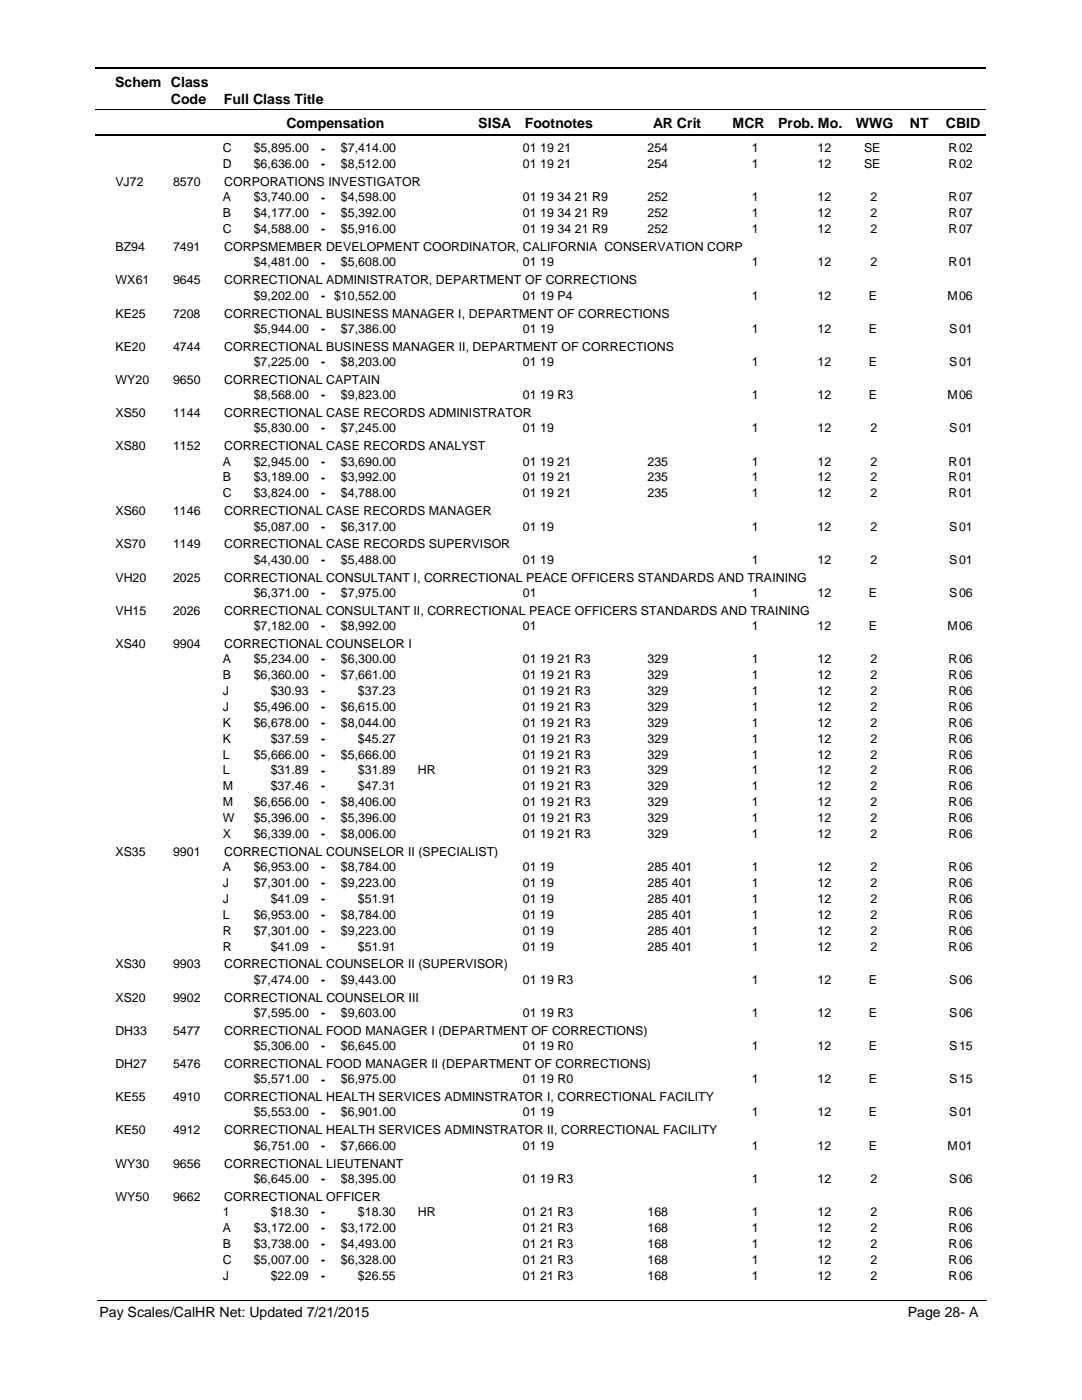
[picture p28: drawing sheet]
<svg xmlns="http://www.w3.org/2000/svg" width="216mm" height="279mm" viewBox="0 0 216 279" stroke-linecap="round" stroke-linejoin="round" font-family="sans-serif">
<defs><g id="words">
<g font-size="2.8">
<text x="23" y="17.3">Schem Class</text>
<text x="34.1" y="20.7">Code</text>
<text x="44.7" y="20.7">Full Class Title</text>
<text x="57.2" y="25.6">Compensation</text>
<text x="95.4" y="25.6">SISA</text>
<text x="104.7" y="25.6">Footnotes</text>
<text x="130.3" y="25.6">AR Crit</text>
<text x="146.2" y="25.6">MCR</text>
<text x="155.3" y="25.6">Prob. Mo.</text>
<text x="170.8" y="25.6">WWG</text>
<text x="181.5" y="25.6">NT</text>
<text x="188.7" y="25.6">CBID</text>
<text x="19.9" y="262.9">Pay Scales/CalHR Net: Updated 7/21/2015</text>
<text x="181.1" y="262.9">Page 28- A</text>
</g>
<g font-size="2.5">
<text x="44.5" y="33.6">D</text>
<text x="44.5" y="30.4">C</text>
<text x="50.6" y="30.4">$5,895.00</text>
<text x="50.6" y="33.6">$6,636.00</text>
<text x="64.1" y="30.4">-</text>
<text x="64.1" y="33.6">-</text>
<text x="68" y="30.4">$7,414.00</text>
<text x="68" y="33.6">$8,512.00</text>
<text x="104.3" y="30.4">01 19 21</text>
<text x="104.3" y="33.6">01 19 21</text>
<text x="129.2" y="30.4">254</text>
<text x="129.2" y="33.6">254</text>
<text x="150" y="30.4">1</text>
<text x="150" y="33.6">1</text>
<text x="163.1" y="30.4">12</text>
<text x="163.1" y="33.6">12</text>
<text x="172.4" y="30.4">SE</text>
<text x="172.4" y="33.6">SE</text>
<text x="189.3" y="30.4">R</text>
<text x="189.3" y="33.6">R</text>
<text x="191.4" y="30.4">02</text>
<text x="191.4" y="33.6">02</text>
<text x="23" y="37.2">VJ72</text>
<text x="34.5" y="37.2">8570</text>
<text x="44.5" y="40.2">A</text>
<text x="44.7" y="37.2">CORPORATIONS INVESTIGATOR</text>
<text x="50.6" y="40.2">$3,740.00</text>
<text x="64.1" y="40.2">-</text>
<text x="68" y="40.2">$4,598.00</text>
<text x="104.3" y="40.2">01 19 34 21 R9</text>
<text x="129.2" y="40.2">252</text>
<text x="150" y="40.2">1</text>
<text x="163.1" y="40.2">12</text>
<text x="173.7" y="40.2">2</text>
<text x="189.3" y="40.2">R</text>
<text x="191.4" y="40.2">07</text>
<text x="44.5" y="43.4">B</text>
<text x="44.5" y="46.5">C</text>
<text x="50.6" y="43.4">$4,177.00</text>
<text x="50.6" y="46.5">$4,588.00</text>
<text x="64.1" y="43.4">-</text>
<text x="64.1" y="46.6">-</text>
<text x="68" y="46.5">$5,916.00</text>
<text x="68" y="43.4">$5,392.00</text>
<text x="104.3" y="46.5">01 19 34 21 R9</text>
<text x="104.3" y="43.4">01 19 34 21 R9</text>
<text x="129.2" y="46.5">252</text>
<text x="129.2" y="43.4">252</text>
<text x="150" y="43.4">1</text>
<text x="150" y="46.5">1</text>
<text x="163.1" y="43.4">12</text>
<text x="163.1" y="46.5">12</text>
<text x="173.7" y="46.5">2</text>
<text x="173.7" y="43.4">2</text>
<text x="189.3" y="43.4">R</text>
<text x="189.3" y="46.5">R</text>
<text x="191.4" y="43.4">07</text>
<text x="191.4" y="46.5">07</text>
<text x="23" y="50.1">BZ94</text>
<text x="34.5" y="50.1">7491</text>
<text x="44.7" y="50.1">CORPSMEMBER DEVELOPMENT COORDINATOR, CALIFORNIA CONSERVATION CORP</text>
<text x="50.6" y="53.1">$4,481.00</text>
<text x="64.1" y="53.2">-</text>
<text x="68" y="53.1">$5,608.00</text>
<text x="104.3" y="53.1">01 19</text>
<text x="150" y="53.1">1</text>
<text x="163.1" y="53.1">12</text>
<text x="173.7" y="53.1">2</text>
<text x="189.3" y="53.1">R</text>
<text x="191.4" y="53.1">01</text>
<text x="23" y="56.7">WX61</text>
<text x="34.5" y="56.7">9645</text>
<text x="44.7" y="56.7">CORRECTIONAL ADMINISTRATOR, DEPARTMENT OF CORRECTIONS</text>
<text x="50.6" y="59.8">$9,202.00</text>
<text x="64.1" y="59.8">- $10,552.00</text>
<text x="104.3" y="59.8">01 19 P4</text>
<text x="150" y="59.8">1</text>
<text x="163.1" y="59.8">12</text>
<text x="173.4" y="59.8">E</text>
<text x="189.1" y="59.8">M</text>
<text x="191.4" y="59.8">06</text>
<text x="23" y="63.4">KE25</text>
<text x="34.5" y="63.4">7208</text>
<text x="44.7" y="63.4">CORRECTIONAL BUSINESS MANAGER I, DEPARTMENT OF CORRECTIONS</text>
<text x="23" y="70">KE20</text>
<text x="34.5" y="70">4744</text>
<text x="44.7" y="70">CORRECTIONAL BUSINESS MANAGER II, DEPARTMENT OF CORRECTIONS</text>
<text x="50.6" y="66.4">$5,944.00</text>
<text x="64.1" y="66.4">-</text>
<text x="68" y="66.4">$7,386.00</text>
<text x="104.3" y="66.4">01 19</text>
<text x="150" y="66.4">1</text>
<text x="163.1" y="66.4">12</text>
<text x="173.4" y="66.4">E</text>
<text x="189.4" y="66.4">S</text>
<text x="191.4" y="66.4">01</text>
<text x="23" y="76.6">WY20</text>
<text x="34.5" y="76.6">9650</text>
<text x="44.7" y="76.6">CORRECTIONAL CAPTAIN</text>
<text x="50.6" y="73">$7,225.00</text>
<text x="64.1" y="73">-</text>
<text x="68" y="73">$8,203.00</text>
<text x="104.3" y="73">01 19</text>
<text x="150" y="73">1</text>
<text x="163.1" y="73">12</text>
<text x="173.4" y="73">E</text>
<text x="189.4" y="73">S</text>
<text x="191.4" y="73">01</text>
<text x="23" y="83.2">XS50</text>
<text x="34.5" y="83.2">1144</text>
<text x="44.7" y="83.2">CORRECTIONAL CASE RECORDS ADMINISTRATOR</text>
<text x="50.6" y="79.7">$8,568.00</text>
<text x="64.1" y="79.7">-</text>
<text x="68" y="79.7">$9,823.00</text>
<text x="104.3" y="79.7">01 19 R3</text>
<text x="150" y="79.7">1</text>
<text x="163.1" y="79.7">12</text>
<text x="173.4" y="79.7">E</text>
<text x="189.1" y="79.7">M</text>
<text x="191.4" y="79.7">06</text>
<text x="23" y="89.9">XS80</text>
<text x="34.5" y="89.9">1152</text>
<text x="44.7" y="89.9">CORRECTIONAL CASE RECORDS ANALYST</text>
<text x="50.6" y="86.3">$5,830.00</text>
<text x="64.1" y="86.3">-</text>
<text x="68" y="86.3">$7,245.00</text>
<text x="104.3" y="86.3">01 19</text>
<text x="150" y="86.3">1</text>
<text x="163.1" y="86.3">12</text>
<text x="173.7" y="86.3">2</text>
<text x="189.4" y="86.3">S</text>
<text x="191.4" y="86.3">01</text>
<text x="44.5" y="92.9">A</text>
<text x="50.6" y="92.9">$2,945.00</text>
<text x="64.1" y="92.9">-</text>
<text x="68" y="92.9">$3,690.00</text>
<text x="104.3" y="92.9">01 19 21</text>
<text x="129.2" y="92.9">235</text>
<text x="150" y="92.9">1</text>
<text x="163.1" y="92.9">12</text>
<text x="173.7" y="92.9">2</text>
<text x="189.3" y="92.9">R</text>
<text x="191.4" y="92.9">01</text>
<text x="44.5" y="96.1">B</text>
<text x="44.5" y="99.2">C</text>
<text x="50.6" y="96.1">$3,189.00</text>
<text x="50.6" y="99.2">$3,824.00</text>
<text x="64.1" y="96.1">-</text>
<text x="64.1" y="99.3">-</text>
<text x="68" y="96.1">$3,992.00</text>
<text x="68" y="99.2">$4,788.00</text>
<text x="104.3" y="96.1">01 19 21</text>
<text x="104.3" y="99.2">01 19 21</text>
<text x="129.2" y="96.1">235</text>
<text x="129.2" y="99.2">235</text>
<text x="150" y="99.2">1</text>
<text x="150" y="96.1">1</text>
<text x="163.1" y="96.1">12</text>
<text x="163.1" y="99.2">12</text>
<text x="173.7" y="96.1">2</text>
<text x="173.7" y="99.2">2</text>
<text x="189.3" y="99.2">R</text>
<text x="189.3" y="96.1">R</text>
<text x="191.4" y="96.1">01</text>
<text x="191.4" y="99.2">01</text>
<text x="23" y="102.8">XS60</text>
<text x="34.5" y="102.8">1146</text>
<text x="44.7" y="102.8">CORRECTIONAL CASE RECORDS MANAGER</text>
<text x="50.6" y="105.9">$5,087.00</text>
<text x="64.1" y="105.9">-</text>
<text x="68" y="105.9">$6,317.00</text>
<text x="104.3" y="105.9">01 19</text>
<text x="150" y="105.9">1</text>
<text x="163.1" y="105.9">12</text>
<text x="173.7" y="105.9">2</text>
<text x="189.4" y="105.9">S</text>
<text x="191.4" y="105.9">01</text>
<text x="23" y="109.5">XS70</text>
<text x="34.5" y="109.5">1149</text>
<text x="44.7" y="109.5">CORRECTIONAL CASE RECORDS SUPERVISOR</text>
<text x="50.6" y="112.5">$4,430.00</text>
<text x="64.1" y="112.5">-</text>
<text x="68" y="112.5">$5,488.00</text>
<text x="104.3" y="112.5">01 19</text>
<text x="150" y="112.5">1</text>
<text x="163.1" y="112.5">12</text>
<text x="173.7" y="112.5">2</text>
<text x="189.4" y="112.5">S</text>
<text x="191.4" y="112.5">01</text>
<text x="23" y="116.1">VH20</text>
<text x="34.5" y="116.1">2025</text>
<text x="44.7" y="116.1">CORRECTIONAL CONSULTANT I, CORRECTIONAL PEACE OFFICERS STANDARDS AND TRAINING</text>
<text x="50.6" y="119.1">$6,371.00</text>
<text x="64.1" y="119.1">-</text>
<text x="68" y="119.1">$7,975.00</text>
<text x="104.3" y="119.1">01</text>
<text x="150" y="119.1">1</text>
<text x="163.1" y="119.1">12</text>
<text x="173.4" y="119.1">E</text>
<text x="189.4" y="119.1">S</text>
<text x="191.4" y="119.1">06</text>
<text x="23" y="122.7">VH15</text>
<text x="34.5" y="122.7">2026</text>
<text x="44.7" y="122.7">CORRECTIONAL CONSULTANT II, CORRECTIONAL PEACE OFFICERS STANDARDS AND TRAINING</text>
<text x="50.6" y="125.8">$7,182.00</text>
<text x="64.1" y="125.8">-</text>
<text x="68" y="125.8">$8,992.00</text>
<text x="104.3" y="125.8">01</text>
<text x="150" y="125.8">1</text>
<text x="163.1" y="125.8">12</text>
<text x="173.4" y="125.8">E</text>
<text x="189.1" y="125.8">M</text>
<text x="191.4" y="125.8">06</text>
<text x="23" y="129.3">XS40</text>
<text x="34.5" y="129.3">9904</text>
<text x="44.7" y="129.3">CORRECTIONAL COUNSELOR I</text>
<text x="44.5" y="132.4">A</text>
<text x="44.5" y="135.5">B</text>
<text x="50.6" y="132.4">$5,234.00</text>
<text x="50.6" y="135.5">$6,360.00</text>
<text x="64.1" y="132.4">-</text>
<text x="64.1" y="135.6">-</text>
<text x="68" y="135.5">$7,661.00</text>
<text x="68" y="132.4">$6,300.00</text>
<text x="104.3" y="135.5">01 19 21 R3</text>
<text x="104.3" y="132.4">01 19 21 R3</text>
<text x="129.2" y="135.5">329</text>
<text x="129.2" y="132.4">329</text>
<text x="150" y="132.4">1</text>
<text x="150" y="135.5">1</text>
<text x="163.1" y="132.4">12</text>
<text x="163.1" y="135.5">12</text>
<text x="173.7" y="135.5">2</text>
<text x="173.7" y="132.4">2</text>
<text x="189.3" y="132.4">R</text>
<text x="189.3" y="135.5">R</text>
<text x="191.4" y="132.4">06</text>
<text x="191.4" y="135.5">06</text>
<text x="44.5" y="138.7">J</text>
<text x="44.5" y="141.9">J</text>
<text x="50.6" y="141.9">$5,496.00</text>
<text x="54" y="138.7">$30.93</text>
<text x="64.1" y="138.7">-</text>
<text x="64.1" y="141.9">-</text>
<text x="68" y="141.9">$6,615.00</text>
<text x="71.4" y="138.7">$37.23</text>
<text x="104.3" y="141.9">01 19 21 R3</text>
<text x="104.3" y="138.7">01 19 21 R3</text>
<text x="129.2" y="141.9">329</text>
<text x="129.2" y="138.7">329</text>
<text x="150" y="138.7">1</text>
<text x="150" y="141.9">1</text>
<text x="163.1" y="138.7">12</text>
<text x="163.1" y="141.9">12</text>
<text x="173.7" y="141.9">2</text>
<text x="173.7" y="138.7">2</text>
<text x="189.3" y="138.7">R</text>
<text x="189.3" y="141.9">R</text>
<text x="191.4" y="138.7">06</text>
<text x="191.4" y="141.9">06</text>
<text x="44.5" y="145">K</text>
<text x="44.5" y="148.2">K</text>
<text x="50.6" y="145">$6,678.00</text>
<text x="54" y="148.2">$37.59</text>
<text x="64.1" y="145.1">-</text>
<text x="64.1" y="148.2">-</text>
<text x="68" y="145">$8,044.00</text>
<text x="71.4" y="148.2">$45.27</text>
<text x="104.3" y="145">01 19 21 R3</text>
<text x="104.3" y="148.2">01 19 21 R3</text>
<text x="129.2" y="145">329</text>
<text x="129.2" y="148.2">329</text>
<text x="150" y="148.2">1</text>
<text x="150" y="145">1</text>
<text x="163.1" y="145">12</text>
<text x="163.1" y="148.2">12</text>
<text x="173.7" y="145">2</text>
<text x="173.7" y="148.2">2</text>
<text x="189.3" y="148.2">R</text>
<text x="189.3" y="145">R</text>
<text x="191.4" y="145">06</text>
<text x="191.4" y="148.2">06</text>
<text x="44.5" y="151.4">L</text>
<text x="44.5" y="154.6">L</text>
<text x="50.6" y="151.4">$5,666.00</text>
<text x="54" y="154.6">$31.89</text>
<text x="64.1" y="151.4">-</text>
<text x="64.1" y="154.6">-</text>
<text x="68" y="151.4">$5,666.00</text>
<text x="71.4" y="154.6">$31.89</text>
<text x="83.4" y="154.6">HR</text>
<text x="104.3" y="151.4">01 19 21 R3</text>
<text x="104.3" y="154.6">01 19 21 R3</text>
<text x="129.2" y="154.6">329</text>
<text x="129.2" y="151.4">329</text>
<text x="150" y="154.6">1</text>
<text x="150" y="151.4">1</text>
<text x="163.1" y="151.4">12</text>
<text x="163.1" y="154.6">12</text>
<text x="173.7" y="151.4">2</text>
<text x="173.7" y="154.6">2</text>
<text x="189.3" y="154.6">R</text>
<text x="189.3" y="151.4">R</text>
<text x="191.4" y="151.4">06</text>
<text x="191.4" y="154.6">06</text>
<text x="44.5" y="157.7">M</text>
<text x="44.5" y="160.9">M</text>
<text x="50.6" y="160.9">$6,656.00</text>
<text x="54" y="157.7">$37.46</text>
<text x="64.1" y="157.8">-</text>
<text x="64.1" y="160.9">-</text>
<text x="68" y="160.9">$8,406.00</text>
<text x="71.4" y="157.7">$47.31</text>
<text x="104.3" y="160.9">01 19 21 R3</text>
<text x="104.3" y="157.7">01 19 21 R3</text>
<text x="129.2" y="160.9">329</text>
<text x="129.2" y="157.7">329</text>
<text x="150" y="157.7">1</text>
<text x="150" y="160.9">1</text>
<text x="163.1" y="157.7">12</text>
<text x="163.1" y="160.9">12</text>
<text x="173.7" y="160.9">2</text>
<text x="173.7" y="157.7">2</text>
<text x="189.3" y="157.7">R</text>
<text x="189.3" y="160.9">R</text>
<text x="191.4" y="157.7">06</text>
<text x="191.4" y="160.9">06</text>
<text x="44.5" y="164.1">W</text>
<text x="44.5" y="167.2">X</text>
<text x="50.6" y="164.1">$5,396.00</text>
<text x="50.6" y="167.2">$6,339.00</text>
<text x="64.1" y="164.1">-</text>
<text x="64.1" y="167.3">-</text>
<text x="68" y="164.1">$5,396.00</text>
<text x="68" y="167.2">$8,006.00</text>
<text x="104.3" y="164.1">01 19 21 R3</text>
<text x="104.3" y="167.2">01 19 21 R3</text>
<text x="129.2" y="164.1">329</text>
<text x="129.2" y="167.2">329</text>
<text x="150" y="164.1">1</text>
<text x="150" y="167.2">1</text>
<text x="163.1" y="164.1">12</text>
<text x="163.1" y="167.2">12</text>
<text x="173.7" y="164.1">2</text>
<text x="173.7" y="167.2">2</text>
<text x="189.3" y="164.1">R</text>
<text x="189.3" y="167.2">R</text>
<text x="191.4" y="164.1">06</text>
<text x="191.4" y="167.2">06</text>
<text x="23" y="170.8">XS35</text>
<text x="34.5" y="170.8">9901</text>
<text x="44.5" y="173.8">A</text>
<text x="44.7" y="170.8">CORRECTIONAL COUNSELOR II (SPECIALIST)</text>
<text x="50.6" y="173.8">$6,953.00</text>
<text x="64.1" y="173.9">-</text>
<text x="68" y="173.8">$8,784.00</text>
<text x="104.3" y="173.8">01 19</text>
<text x="129.2" y="173.8">285 401</text>
<text x="150" y="173.8">1</text>
<text x="163.1" y="173.8">12</text>
<text x="173.7" y="173.8">2</text>
<text x="189.3" y="173.8">R</text>
<text x="191.4" y="173.8">06</text>
<text x="44.5" y="177">J</text>
<text x="50.6" y="177">$7,301.00</text>
<text x="64.1" y="177">-</text>
<text x="68" y="177">$9,223.00</text>
<text x="104.3" y="177">01 19</text>
<text x="129.2" y="177">285 401</text>
<text x="150" y="177">1</text>
<text x="163.1" y="177">12</text>
<text x="173.7" y="177">2</text>
<text x="189.3" y="177">R</text>
<text x="191.4" y="177">06</text>
<text x="44.5" y="180.2">J</text>
<text x="44.5" y="183.4">L</text>
<text x="50.6" y="183.4">$6,953.00</text>
<text x="54" y="180.2">$41.09</text>
<text x="64.1" y="180.2">-</text>
<text x="64.1" y="183.4">-</text>
<text x="68" y="183.4">$8,784.00</text>
<text x="71.4" y="180.2">$51.91</text>
<text x="104.3" y="183.4">01 19</text>
<text x="104.3" y="180.2">01 19</text>
<text x="129.2" y="183.4">285 401</text>
<text x="129.2" y="180.2">285 401</text>
<text x="150" y="180.2">1</text>
<text x="150" y="183.4">1</text>
<text x="163.1" y="180.2">12</text>
<text x="163.1" y="183.4">12</text>
<text x="173.7" y="183.4">2</text>
<text x="173.7" y="180.2">2</text>
<text x="189.3" y="180.2">R</text>
<text x="189.3" y="183.4">R</text>
<text x="191.4" y="180.2">06</text>
<text x="191.4" y="183.4">06</text>
<text x="44.5" y="186.5">R</text>
<text x="44.5" y="189.7">R</text>
<text x="50.6" y="186.5">$7,301.00</text>
<text x="54" y="189.7">$41.09</text>
<text x="64.1" y="186.6">-</text>
<text x="64.1" y="189.7">-</text>
<text x="68" y="186.5">$9,223.00</text>
<text x="71.4" y="189.7">$51.91</text>
<text x="104.3" y="186.5">01 19</text>
<text x="104.3" y="189.7">01 19</text>
<text x="129.2" y="186.5">285 401</text>
<text x="129.2" y="189.7">285 401</text>
<text x="150" y="189.7">1</text>
<text x="150" y="186.5">1</text>
<text x="163.1" y="186.5">12</text>
<text x="163.1" y="189.7">12</text>
<text x="173.7" y="186.5">2</text>
<text x="173.7" y="189.7">2</text>
<text x="189.3" y="189.7">R</text>
<text x="189.3" y="186.5">R</text>
<text x="191.4" y="186.5">06</text>
<text x="191.4" y="189.7">06</text>
<text x="23" y="193.3">XS30</text>
<text x="34.5" y="193.3">9903</text>
<text x="44.7" y="193.3">CORRECTIONAL COUNSELOR II (SUPERVISOR)</text>
<text x="50.6" y="196.3">$7,474.00</text>
<text x="64.1" y="196.4">-</text>
<text x="68" y="196.3">$9,443.00</text>
<text x="104.3" y="196.3">01 19 R3</text>
<text x="150" y="196.3">1</text>
<text x="163.1" y="196.3">12</text>
<text x="173.4" y="196.3">E</text>
<text x="189.4" y="196.3">S</text>
<text x="191.4" y="196.3">06</text>
<text x="23" y="199.9">XS20</text>
<text x="34.5" y="199.9">9902</text>
<text x="44.7" y="199.9">CORRECTIONAL COUNSELOR III</text>
<text x="50.6" y="202.9">$7,595.00</text>
<text x="64.1" y="203">-</text>
<text x="68" y="202.9">$9,603.00</text>
<text x="104.3" y="202.9">01 19 R3</text>
<text x="150" y="202.9">1</text>
<text x="163.1" y="202.9">12</text>
<text x="173.4" y="202.9">E</text>
<text x="189.4" y="202.9">S</text>
<text x="191.4" y="202.9">06</text>
<text x="23" y="206.5">DH33</text>
<text x="34.5" y="206.5">5477</text>
<text x="44.7" y="206.5">CORRECTIONAL FOOD MANAGER I (DEPARTMENT OF CORRECTIONS)</text>
<text x="50.6" y="209.6">$5,306.00</text>
<text x="64.1" y="209.6">-</text>
<text x="68" y="209.6">$6,645.00</text>
<text x="104.3" y="209.6">01 19 R0</text>
<text x="150" y="209.6">1</text>
<text x="163.1" y="209.6">12</text>
<text x="173.4" y="209.6">E</text>
<text x="189.4" y="209.6">S</text>
<text x="191.4" y="209.6">15</text>
<text x="23" y="213.1">DH27</text>
<text x="34.5" y="213.1">5476</text>
<text x="44.7" y="213.1">CORRECTIONAL FOOD MANAGER II (DEPARTMENT OF CORRECTIONS)</text>
<text x="23" y="219.8">KE55</text>
<text x="34.5" y="219.8">4910</text>
<text x="44.7" y="219.8">CORRECTIONAL HEALTH SERVICES ADMINSTRATOR I, CORRECTIONAL FACILITY</text>
<text x="50.6" y="216.2">$5,571.00</text>
<text x="64.1" y="216.2">-</text>
<text x="68" y="216.2">$6,975.00</text>
<text x="104.3" y="216.2">01 19 R0</text>
<text x="150" y="216.2">1</text>
<text x="163.1" y="216.2">12</text>
<text x="173.4" y="216.2">E</text>
<text x="189.4" y="216.2">S</text>
<text x="191.4" y="216.2">15</text>
<text x="23" y="226.4">KE50</text>
<text x="34.5" y="226.4">4912</text>
<text x="44.7" y="226.4">CORRECTIONAL HEALTH SERVICES ADMINSTRATOR II, CORRECTIONAL FACILITY</text>
<text x="50.6" y="222.8">$5,553.00</text>
<text x="64.1" y="222.8">-</text>
<text x="68" y="222.8">$6,901.00</text>
<text x="104.3" y="222.8">01 19</text>
<text x="150" y="222.8">1</text>
<text x="163.1" y="222.8">12</text>
<text x="173.4" y="222.8">E</text>
<text x="189.4" y="222.8">S</text>
<text x="191.4" y="222.8">01</text>
<text x="23" y="233">WY30</text>
<text x="34.5" y="233">9656</text>
<text x="44.7" y="233">CORRECTIONAL LIEUTENANT</text>
<text x="50.6" y="229.4">$6,751.00</text>
<text x="64.1" y="229.5">-</text>
<text x="68" y="229.4">$7,666.00</text>
<text x="104.3" y="229.4">01 19</text>
<text x="150" y="229.4">1</text>
<text x="163.1" y="229.4">12</text>
<text x="173.4" y="229.4">E</text>
<text x="189.1" y="229.4">M</text>
<text x="191.4" y="229.4">01</text>
<text x="23" y="239.6">WY50</text>
<text x="34.5" y="239.6">9662</text>
<text x="44.7" y="239.6">CORRECTIONAL OFFICER</text>
<text x="50.6" y="236.1">$6,645.00</text>
<text x="64.1" y="236.1">-</text>
<text x="68" y="236.1">$8,395.00</text>
<text x="104.3" y="236.1">01 19 R3</text>
<text x="150" y="236.1">1</text>
<text x="163.1" y="236.1">12</text>
<text x="173.7" y="236.1">2</text>
<text x="189.4" y="236.1">S</text>
<text x="191.4" y="236.1">06</text>
<text x="44.5" y="242.7">1</text>
<text x="44.5" y="245.9">A</text>
<text x="50.6" y="245.9">$3,172.00</text>
<text x="54" y="242.7">$18.30</text>
<text x="64.1" y="242.7">-</text>
<text x="64.1" y="245.9">-</text>
<text x="68" y="245.9">$3,172.00</text>
<text x="71.4" y="242.7">$18.30</text>
<text x="83.4" y="242.7">HR</text>
<text x="104.3" y="245.9">01 21 R3</text>
<text x="104.3" y="242.7">01 21 R3</text>
<text x="129.2" y="245.9">168</text>
<text x="129.2" y="242.7">168</text>
<text x="150" y="242.7">1</text>
<text x="150" y="245.9">1</text>
<text x="163.1" y="242.7">12</text>
<text x="163.1" y="245.9">12</text>
<text x="173.7" y="245.9">2</text>
<text x="173.7" y="242.7">2</text>
<text x="189.3" y="242.7">R</text>
<text x="189.3" y="245.9">R</text>
<text x="191.4" y="242.7">06</text>
<text x="191.4" y="245.9">06</text>
<text x="44.5" y="249">B</text>
<text x="50.6" y="249">$3,738.00</text>
<text x="64.1" y="249">-</text>
<text x="68" y="249">$4,493.00</text>
<text x="104.3" y="249">01 21 R3</text>
<text x="129.2" y="249">168</text>
<text x="150" y="249">1</text>
<text x="163.1" y="249">12</text>
<text x="173.7" y="249">2</text>
<text x="189.3" y="249">R</text>
<text x="191.4" y="249">06</text>
<text x="44.5" y="252.2">C</text>
<text x="44.5" y="255.4">J</text>
<text x="50.6" y="252.2">$5,007.00</text>
<text x="54" y="255.4">$22.09</text>
<text x="64.1" y="252.2">-</text>
<text x="64.1" y="255.4">-</text>
<text x="68" y="252.2">$6,328.00</text>
<text x="71.4" y="255.4">$26.55</text>
<text x="104.3" y="252.2">01 21 R3</text>
<text x="104.3" y="255.4">01 21 R3</text>
<text x="129.2" y="252.2">168</text>
<text x="129.2" y="255.4">168</text>
<text x="150" y="255.4">1</text>
<text x="150" y="252.2">1</text>
<text x="163.1" y="252.2">12</text>
<text x="163.1" y="255.4">12</text>
<text x="173.7" y="252.2">2</text>
<text x="173.7" y="255.4">2</text>
<text x="189.3" y="255.4">R</text>
<text x="189.3" y="252.2">R</text>
<text x="191.4" y="252.2">06</text>
<text x="191.4" y="255.4">06</text>
</g>
</g></defs>
<path d="M19 13.5h177.8M19 27h177.8" fill="none" stroke="#000" stroke-width=".36"/>
<path d="M19 21.8h177.8" fill="none" stroke="#000" stroke-width=".2"/>
<g fill="#fff">
<path d="M46.9 27.8h16.3v3h-16.3z"/>
<path d="M191 27.8h4.2v3h-4.2z"/>
<path d="M46.9 31h16.3v2.9h-16.3z"/>
<path d="M191 31h4.2v2.9h-4.2z"/>
<path d="M46.9 37.6h16.3v3h-16.3z"/>
<path d="M191 37.6h4.2v3h-4.2z"/>
<path d="M46.9 40.7h16.3v3h-16.3z"/>
<path d="M191 40.7h4.2v3h-4.2z"/>
<path d="M46.9 43.9h16.3v3h-16.3z"/>
<path d="M191 43.9h4.2v3h-4.2z"/>
<path d="M46.9 50.5h16.3v3h-16.3z"/>
<path d="M191 50.5h4.2v3h-4.2z"/>
<path d="M46.9 57.2h16.3v2.9h-16.3z"/>
<path d="M191 57.2h4.2v2.9h-4.2z"/>
<path d="M46.9 63.8h16.3v3h-16.3z"/>
<path d="M191 63.8h4.2v3h-4.2z"/>
<path d="M46.9 70.4h16.3v3h-16.3z"/>
<path d="M191 70.4h4.2v3h-4.2z"/>
<path d="M46.9 77h16.3v3h-16.3z"/>
<path d="M191 77h4.2v3h-4.2z"/>
<path d="M46.9 83.7h16.3v2.9h-16.3z"/>
<path d="M191 83.7h4.2v2.9h-4.2z"/>
<path d="M46.9 90.3h16.3v2.9h-16.3z"/>
<path d="M191 90.3h4.2v2.9h-4.2z"/>
<path d="M46.9 93.4h16.3v3h-16.3z"/>
<path d="M191 93.4h4.2v3h-4.2z"/>
<path d="M46.9 96.6h16.3v3h-16.3z"/>
<path d="M191 96.6h4.2v3h-4.2z"/>
<path d="M46.9 103.3h16.3v2.9h-16.3z"/>
<path d="M191 103.3h4.2v2.9h-4.2z"/>
<path d="M46.9 109.9h16.3v2.9h-16.3z"/>
<path d="M191 109.9h4.2v2.9h-4.2z"/>
<path d="M46.9 116.5h16.3v2.9h-16.3z"/>
<path d="M191 116.5h4.2v2.9h-4.2z"/>
<path d="M46.9 123.1h16.3v3h-16.3z"/>
<path d="M191 123.1h4.2v3h-4.2z"/>
<path d="M46.9 129.7h16.3v3h-16.3z"/>
<path d="M191 129.7h4.2v3h-4.2z"/>
<path d="M46.9 132.9h16.3v3h-16.3z"/>
<path d="M191 132.9h4.2v3h-4.2z"/>
<path d="M46.9 136.1h16.3v2.9h-16.3z"/>
<path d="M191 136.1h4.2v2.9h-4.2z"/>
<path d="M46.9 139.2h16.3v3h-16.3z"/>
<path d="M191 139.2h4.2v3h-4.2z"/>
<path d="M46.9 142.4h16.3v3h-16.3z"/>
<path d="M191 142.4h4.2v3h-4.2z"/>
<path d="M46.9 145.6h16.3v2.9h-16.3z"/>
<path d="M191 145.6h4.2v2.9h-4.2z"/>
<path d="M46.9 148.8h16.3v2.9h-16.3z"/>
<path d="M191 148.8h4.2v2.9h-4.2z"/>
<path d="M46.9 151.9h16.3v3h-16.3z"/>
<path d="M191 151.9h4.2v3h-4.2z"/>
<path d="M46.9 155.1h16.3v3h-16.3z"/>
<path d="M191 155.1h4.2v3h-4.2z"/>
<path d="M46.9 158.3h16.3v2.9h-16.3z"/>
<path d="M191 158.3h4.2v2.9h-4.2z"/>
<path d="M46.9 161.4h16.3v3h-16.3z"/>
<path d="M191 161.4h4.2v3h-4.2z"/>
<path d="M46.9 164.6h16.3v3h-16.3z"/>
<path d="M191 164.6h4.2v3h-4.2z"/>
<path d="M46.9 171.2h16.3v3h-16.3z"/>
<path d="M191 171.2h4.2v3h-4.2z"/>
<path d="M46.9 174.4h16.3v3h-16.3z"/>
<path d="M191 174.4h4.2v3h-4.2z"/>
<path d="M46.9 177.6h16.3v2.9h-16.3z"/>
<path d="M191 177.6h4.2v2.9h-4.2z"/>
<path d="M46.9 180.7h16.3v3h-16.3z"/>
<path d="M191 180.7h4.2v3h-4.2z"/>
<path d="M46.9 183.9h16.3v3h-16.3z"/>
<path d="M191 183.9h4.2v3h-4.2z"/>
<path d="M46.9 187.1h16.3v3h-16.3z"/>
<path d="M191 187.1h4.2v3h-4.2z"/>
<path d="M46.9 193.7h16.3v3h-16.3z"/>
<path d="M191 193.7h4.2v3h-4.2z"/>
<path d="M46.9 200.3h16.3v3h-16.3z"/>
<path d="M191 200.3h4.2v3h-4.2z"/>
<path d="M46.9 206.9h16.3v3h-16.3z"/>
<path d="M191 206.9h4.2v3h-4.2z"/>
<path d="M46.9 213.6h16.3v3h-16.3z"/>
<path d="M191 213.6h4.2v3h-4.2z"/>
<path d="M46.9 220.2h16.3v3h-16.3z"/>
<path d="M191 220.2h4.2v3h-4.2z"/>
<path d="M46.9 226.8h16.3v3h-16.3z"/>
<path d="M191 226.8h4.2v3h-4.2z"/>
<path d="M46.9 233.4h16.3v3h-16.3z"/>
<path d="M191 233.4h4.2v3h-4.2z"/>
<path d="M46.9 240.1h16.3v2.9h-16.3z"/>
<path d="M191 240.1h4.2v2.9h-4.2z"/>
<path d="M46.9 243.2h16.3v3h-16.3z"/>
<path d="M191 243.2h4.2v3h-4.2z"/>
<path d="M46.9 246.4h16.3v3h-16.3z"/>
<path d="M191 246.4h4.2v3h-4.2z"/>
<path d="M46.9 249.6h16.3v2.9h-16.3z"/>
<path d="M191 249.6h4.2v2.9h-4.2z"/>
<path d="M46.9 252.8h16.3v2.9h-16.3z"/>
<path d="M191 252.8h4.2v2.9h-4.2z"/>
</g>
<path d="M19.4 259.6h177.4" fill="none" stroke="#000" stroke-width=".2"/>
<use href="#words"/>
</svg>
